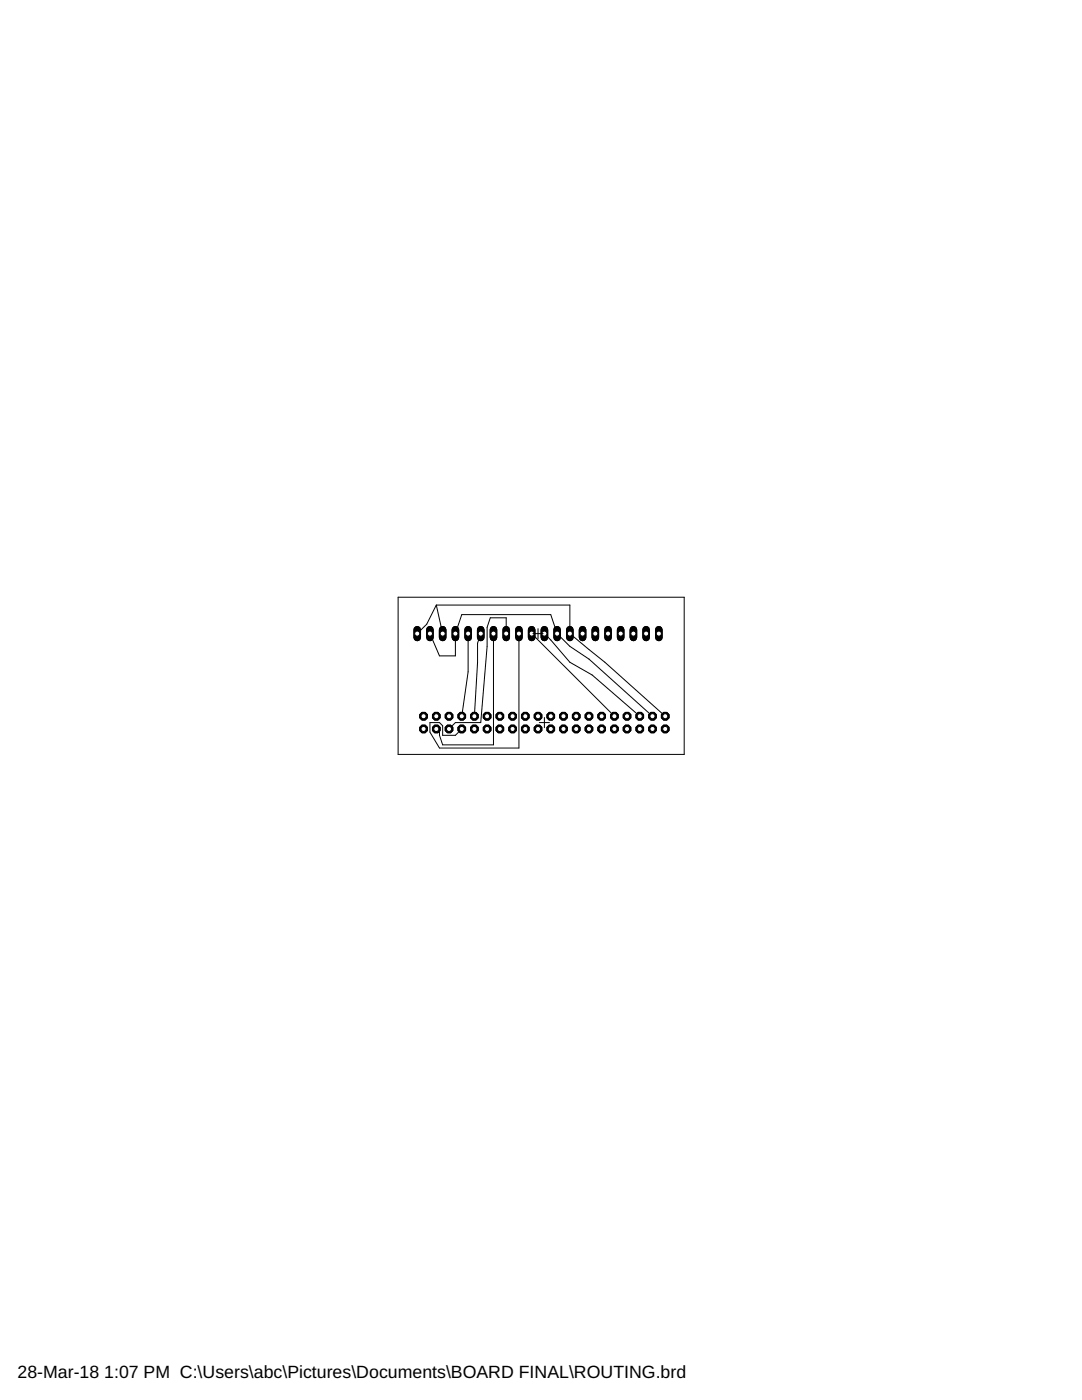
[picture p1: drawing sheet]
<svg xmlns="http://www.w3.org/2000/svg" width="216mm" height="279mm" viewBox="0 0 216 279" stroke-linecap="round" stroke-linejoin="round" font-family="sans-serif">
<defs><g id="words">
<g font-size="3.5">
<text x="3.5" y="274.9">28-Mar-18</text>
<text x="20.8" y="274.9">1:07 PM C:\Users\abc\Pictures\Documents\BOARD FINAL\ROUTING.brd</text>
</g>
</g></defs>
<path d="M83.2 125.7v1.5" fill="none" stroke="#000" stroke-width="1.5"/>
<circle cx="83.2" cy="126.4" r=".51" fill="#fff" stroke="#000" stroke-width=".2"/>
<path d="M85.8 125.7v1.5" fill="none" stroke="#000" stroke-width="1.5"/>
<circle cx="85.8" cy="126.4" r=".51" fill="#fff" stroke="#000" stroke-width=".2"/>
<path d="M88.3 125.7v1.5" fill="none" stroke="#000" stroke-width="1.5"/>
<circle cx="88.3" cy="126.4" r=".51" fill="#fff" stroke="#000" stroke-width=".2"/>
<path d="M90.9 125.7v1.5" fill="none" stroke="#000" stroke-width="1.5"/>
<circle cx="90.9" cy="126.4" r=".51" fill="#fff" stroke="#000" stroke-width=".2"/>
<path d="M93.4 125.7v1.5" fill="none" stroke="#000" stroke-width="1.5"/>
<circle cx="93.4" cy="126.4" r=".51" fill="#fff" stroke="#000" stroke-width=".2"/>
<path d="M95.9 125.7v1.5" fill="none" stroke="#000" stroke-width="1.5"/>
<circle cx="95.9" cy="126.4" r=".51" fill="#fff" stroke="#000" stroke-width=".2"/>
<path d="M98.5 125.7v1.5" fill="none" stroke="#000" stroke-width="1.5"/>
<circle cx="98.5" cy="126.4" r=".51" fill="#fff" stroke="#000" stroke-width=".2"/>
<path d="M101 125.7v1.5" fill="none" stroke="#000" stroke-width="1.5"/>
<circle cx="101" cy="126.4" r=".51" fill="#fff" stroke="#000" stroke-width=".2"/>
<path d="M103.5 125.7v1.5" fill="none" stroke="#000" stroke-width="1.5"/>
<circle cx="103.5" cy="126.4" r=".51" fill="#fff" stroke="#000" stroke-width=".2"/>
<path d="M106.1 125.7v1.5" fill="none" stroke="#000" stroke-width="1.5"/>
<circle cx="106.1" cy="126.4" r=".51" fill="#fff" stroke="#000" stroke-width=".2"/>
<path d="M108.6 125.7v1.5" fill="none" stroke="#000" stroke-width="1.5"/>
<circle cx="108.6" cy="126.4" r=".51" fill="#fff" stroke="#000" stroke-width=".2"/>
<path d="M111.2 125.7v1.5" fill="none" stroke="#000" stroke-width="1.5"/>
<circle cx="111.2" cy="126.4" r=".51" fill="#fff" stroke="#000" stroke-width=".2"/>
<path d="M113.7 125.7v1.5" fill="none" stroke="#000" stroke-width="1.5"/>
<circle cx="113.7" cy="126.4" r=".51" fill="#fff" stroke="#000" stroke-width=".2"/>
<path d="M116.2 125.7v1.5" fill="none" stroke="#000" stroke-width="1.5"/>
<circle cx="116.2" cy="126.4" r=".51" fill="#fff" stroke="#000" stroke-width=".2"/>
<path d="M118.8 125.7v1.5" fill="none" stroke="#000" stroke-width="1.5"/>
<circle cx="118.8" cy="126.4" r=".51" fill="#fff" stroke="#000" stroke-width=".2"/>
<path d="M121.3 125.7v1.5" fill="none" stroke="#000" stroke-width="1.5"/>
<circle cx="121.3" cy="126.4" r=".51" fill="#fff" stroke="#000" stroke-width=".2"/>
<path d="M123.8 125.7v1.5" fill="none" stroke="#000" stroke-width="1.5"/>
<circle cx="123.8" cy="126.4" r=".51" fill="#fff" stroke="#000" stroke-width=".2"/>
<path d="M126.4 125.7v1.5" fill="none" stroke="#000" stroke-width="1.5"/>
<circle cx="126.4" cy="126.4" r=".51" fill="#fff" stroke="#000" stroke-width=".2"/>
<path d="M128.9 125.7v1.5" fill="none" stroke="#000" stroke-width="1.5"/>
<circle cx="128.9" cy="126.4" r=".51" fill="#fff" stroke="#000" stroke-width=".2"/>
<path d="M131.5 125.7v1.5" fill="none" stroke="#000" stroke-width="1.5"/>
<circle cx="131.5" cy="126.4" r=".51" fill="#fff" stroke="#000" stroke-width=".2"/>
<circle cx="84.5" cy="145.5" r=".83" fill="#000" stroke="#000" stroke-width=".2"/>
<circle cx="84.5" cy="145.5" r=".51" fill="#fff" stroke="#000" stroke-width=".2"/>
<circle cx="84.5" cy="142.9" r=".83" fill="#000" stroke="#000" stroke-width=".2"/>
<circle cx="84.5" cy="142.9" r=".51" fill="#fff" stroke="#000" stroke-width=".2"/>
<circle cx="87.1" cy="145.5" r=".83" fill="#000" stroke="#000" stroke-width=".2"/>
<circle cx="87.1" cy="145.5" r=".51" fill="#fff" stroke="#000" stroke-width=".2"/>
<circle cx="87.1" cy="142.9" r=".83" fill="#000" stroke="#000" stroke-width=".2"/>
<circle cx="87.1" cy="142.9" r=".51" fill="#fff" stroke="#000" stroke-width=".2"/>
<circle cx="89.6" cy="145.5" r=".83" fill="#000" stroke="#000" stroke-width=".2"/>
<circle cx="89.6" cy="145.5" r=".51" fill="#fff" stroke="#000" stroke-width=".2"/>
<circle cx="89.6" cy="142.9" r=".83" fill="#000" stroke="#000" stroke-width=".2"/>
<circle cx="89.6" cy="142.9" r=".51" fill="#fff" stroke="#000" stroke-width=".2"/>
<circle cx="92.1" cy="145.5" r=".83" fill="#000" stroke="#000" stroke-width=".2"/>
<circle cx="92.1" cy="145.5" r=".51" fill="#fff" stroke="#000" stroke-width=".2"/>
<circle cx="92.1" cy="142.9" r=".83" fill="#000" stroke="#000" stroke-width=".2"/>
<circle cx="92.1" cy="142.9" r=".51" fill="#fff" stroke="#000" stroke-width=".2"/>
<circle cx="94.7" cy="145.5" r=".83" fill="#000" stroke="#000" stroke-width=".2"/>
<circle cx="94.7" cy="145.5" r=".51" fill="#fff" stroke="#000" stroke-width=".2"/>
<circle cx="94.7" cy="142.9" r=".83" fill="#000" stroke="#000" stroke-width=".2"/>
<circle cx="94.7" cy="142.9" r=".51" fill="#fff" stroke="#000" stroke-width=".2"/>
<circle cx="97.2" cy="145.5" r=".83" fill="#000" stroke="#000" stroke-width=".2"/>
<circle cx="97.2" cy="145.5" r=".51" fill="#fff" stroke="#000" stroke-width=".2"/>
<circle cx="97.2" cy="142.9" r=".83" fill="#000" stroke="#000" stroke-width=".2"/>
<circle cx="97.2" cy="142.9" r=".51" fill="#fff" stroke="#000" stroke-width=".2"/>
<circle cx="99.7" cy="145.5" r=".83" fill="#000" stroke="#000" stroke-width=".2"/>
<circle cx="99.7" cy="145.5" r=".51" fill="#fff" stroke="#000" stroke-width=".2"/>
<circle cx="99.7" cy="142.9" r=".83" fill="#000" stroke="#000" stroke-width=".2"/>
<circle cx="99.7" cy="142.9" r=".51" fill="#fff" stroke="#000" stroke-width=".2"/>
<circle cx="102.3" cy="145.5" r=".83" fill="#000" stroke="#000" stroke-width=".2"/>
<circle cx="102.3" cy="145.5" r=".51" fill="#fff" stroke="#000" stroke-width=".2"/>
<circle cx="102.3" cy="142.9" r=".83" fill="#000" stroke="#000" stroke-width=".2"/>
<circle cx="102.3" cy="142.9" r=".51" fill="#fff" stroke="#000" stroke-width=".2"/>
<circle cx="104.8" cy="145.5" r=".83" fill="#000" stroke="#000" stroke-width=".2"/>
<circle cx="104.8" cy="145.5" r=".51" fill="#fff" stroke="#000" stroke-width=".2"/>
<circle cx="104.8" cy="142.9" r=".83" fill="#000" stroke="#000" stroke-width=".2"/>
<circle cx="104.8" cy="142.9" r=".51" fill="#fff" stroke="#000" stroke-width=".2"/>
<circle cx="107.4" cy="145.5" r=".83" fill="#000" stroke="#000" stroke-width=".2"/>
<circle cx="107.4" cy="145.5" r=".51" fill="#fff" stroke="#000" stroke-width=".2"/>
<circle cx="107.4" cy="142.9" r=".83" fill="#000" stroke="#000" stroke-width=".2"/>
<circle cx="107.4" cy="142.9" r=".51" fill="#fff" stroke="#000" stroke-width=".2"/>
<circle cx="109.9" cy="145.5" r=".83" fill="#000" stroke="#000" stroke-width=".2"/>
<circle cx="109.9" cy="145.5" r=".51" fill="#fff" stroke="#000" stroke-width=".2"/>
<circle cx="109.9" cy="142.9" r=".83" fill="#000" stroke="#000" stroke-width=".2"/>
<circle cx="109.9" cy="142.9" r=".51" fill="#fff" stroke="#000" stroke-width=".2"/>
<circle cx="112.4" cy="145.5" r=".83" fill="#000" stroke="#000" stroke-width=".2"/>
<circle cx="112.4" cy="145.5" r=".51" fill="#fff" stroke="#000" stroke-width=".2"/>
<circle cx="112.4" cy="142.9" r=".83" fill="#000" stroke="#000" stroke-width=".2"/>
<circle cx="112.4" cy="142.9" r=".51" fill="#fff" stroke="#000" stroke-width=".2"/>
<circle cx="115" cy="145.5" r=".83" fill="#000" stroke="#000" stroke-width=".2"/>
<circle cx="115" cy="145.5" r=".51" fill="#fff" stroke="#000" stroke-width=".2"/>
<circle cx="115" cy="142.9" r=".83" fill="#000" stroke="#000" stroke-width=".2"/>
<circle cx="115" cy="142.9" r=".51" fill="#fff" stroke="#000" stroke-width=".2"/>
<circle cx="117.5" cy="145.5" r=".83" fill="#000" stroke="#000" stroke-width=".2"/>
<circle cx="117.5" cy="145.5" r=".51" fill="#fff" stroke="#000" stroke-width=".2"/>
<circle cx="117.5" cy="142.9" r=".83" fill="#000" stroke="#000" stroke-width=".2"/>
<circle cx="117.5" cy="142.9" r=".51" fill="#fff" stroke="#000" stroke-width=".2"/>
<circle cx="120.1" cy="145.5" r=".83" fill="#000" stroke="#000" stroke-width=".2"/>
<circle cx="120.1" cy="145.5" r=".51" fill="#fff" stroke="#000" stroke-width=".2"/>
<circle cx="120.1" cy="142.9" r=".83" fill="#000" stroke="#000" stroke-width=".2"/>
<circle cx="120.1" cy="142.9" r=".51" fill="#fff" stroke="#000" stroke-width=".2"/>
<circle cx="122.6" cy="145.5" r=".83" fill="#000" stroke="#000" stroke-width=".2"/>
<circle cx="122.6" cy="145.5" r=".51" fill="#fff" stroke="#000" stroke-width=".2"/>
<circle cx="122.6" cy="142.9" r=".83" fill="#000" stroke="#000" stroke-width=".2"/>
<circle cx="122.6" cy="142.9" r=".51" fill="#fff" stroke="#000" stroke-width=".2"/>
<circle cx="125.1" cy="145.5" r=".83" fill="#000" stroke="#000" stroke-width=".2"/>
<circle cx="125.1" cy="145.5" r=".51" fill="#fff" stroke="#000" stroke-width=".2"/>
<circle cx="125.1" cy="142.9" r=".83" fill="#000" stroke="#000" stroke-width=".2"/>
<circle cx="125.1" cy="142.9" r=".51" fill="#fff" stroke="#000" stroke-width=".2"/>
<circle cx="127.7" cy="145.5" r=".83" fill="#000" stroke="#000" stroke-width=".2"/>
<circle cx="127.7" cy="145.5" r=".51" fill="#fff" stroke="#000" stroke-width=".2"/>
<circle cx="127.7" cy="142.9" r=".83" fill="#000" stroke="#000" stroke-width=".2"/>
<circle cx="127.7" cy="142.9" r=".51" fill="#fff" stroke="#000" stroke-width=".2"/>
<circle cx="130.2" cy="145.5" r=".83" fill="#000" stroke="#000" stroke-width=".2"/>
<circle cx="130.2" cy="145.5" r=".51" fill="#fff" stroke="#000" stroke-width=".2"/>
<circle cx="130.2" cy="142.9" r=".83" fill="#000" stroke="#000" stroke-width=".2"/>
<circle cx="130.2" cy="142.9" r=".51" fill="#fff" stroke="#000" stroke-width=".2"/>
<circle cx="132.7" cy="145.5" r=".83" fill="#000" stroke="#000" stroke-width=".2"/>
<circle cx="132.7" cy="145.5" r=".51" fill="#fff" stroke="#000" stroke-width=".2"/>
<circle cx="132.7" cy="142.9" r=".83" fill="#000" stroke="#000" stroke-width=".2"/>
<circle cx="132.7" cy="142.9" r=".51" fill="#fff" stroke="#000" stroke-width=".2"/>
<path d="M85.8 126.4l1.9 4.5h3.2v-4.5l1.2-3.7h17.8l1.3 3.7 2.5 2.6 3.8 2.5 12.7 11.4M87.1 120.8l-1.9 3.8-2 1.8M87.1 120.8l1.2 5.6M87.1 120.8h26.6v5.6l7 5.8 12 10.7M93.4 126.4v7.7l-1.3 8.8M95.9 126.4l-.6 2v3.8l-.6 10.7M98.5 126.4v22.3h-10.2l-.6-2v-.6l-.6-.6M101 126.4v-3.1h-3.2l-.6 1.9v3.8l-1.3 15.2h-5l-1.3 1.3M103.5 126.4v22.9h-15.8l-1.9-3.2v-1.9h1.9l.6 .6v1.9h2.6l1.2-1.2M106.1 126.4l16.5 16.5M108.6 126.4l1.3 1.3 3.8 4.5 4.5 2.5 9.5 8.2" fill="none" stroke="#000" stroke-width=".2"/>
<path d="M83.2 125.7v1.5" fill="none" stroke="#000" stroke-width="1.5"/>
<circle cx="83.2" cy="126.4" r=".51" fill="#fff" stroke="#000" stroke-width=".2"/>
<path d="M85.8 125.7v1.5" fill="none" stroke="#000" stroke-width="1.5"/>
<circle cx="85.8" cy="126.4" r=".51" fill="#fff" stroke="#000" stroke-width=".2"/>
<path d="M88.3 125.7v1.5" fill="none" stroke="#000" stroke-width="1.5"/>
<circle cx="88.3" cy="126.4" r=".51" fill="#fff" stroke="#000" stroke-width=".2"/>
<path d="M90.9 125.7v1.5" fill="none" stroke="#000" stroke-width="1.5"/>
<circle cx="90.9" cy="126.4" r=".51" fill="#fff" stroke="#000" stroke-width=".2"/>
<path d="M93.4 125.7v1.5" fill="none" stroke="#000" stroke-width="1.5"/>
<circle cx="93.4" cy="126.4" r=".51" fill="#fff" stroke="#000" stroke-width=".2"/>
<path d="M95.9 125.7v1.5" fill="none" stroke="#000" stroke-width="1.5"/>
<circle cx="95.9" cy="126.4" r=".51" fill="#fff" stroke="#000" stroke-width=".2"/>
<path d="M98.5 125.7v1.5" fill="none" stroke="#000" stroke-width="1.5"/>
<circle cx="98.5" cy="126.4" r=".51" fill="#fff" stroke="#000" stroke-width=".2"/>
<path d="M101 125.7v1.5" fill="none" stroke="#000" stroke-width="1.5"/>
<circle cx="101" cy="126.4" r=".51" fill="#fff" stroke="#000" stroke-width=".2"/>
<path d="M103.5 125.7v1.5" fill="none" stroke="#000" stroke-width="1.5"/>
<circle cx="103.5" cy="126.4" r=".51" fill="#fff" stroke="#000" stroke-width=".2"/>
<path d="M106.1 125.7v1.5" fill="none" stroke="#000" stroke-width="1.5"/>
<circle cx="106.1" cy="126.4" r=".51" fill="#fff" stroke="#000" stroke-width=".2"/>
<path d="M108.6 125.7v1.5" fill="none" stroke="#000" stroke-width="1.5"/>
<circle cx="108.6" cy="126.4" r=".51" fill="#fff" stroke="#000" stroke-width=".2"/>
<path d="M111.2 125.7v1.5" fill="none" stroke="#000" stroke-width="1.5"/>
<circle cx="111.2" cy="126.4" r=".51" fill="#fff" stroke="#000" stroke-width=".2"/>
<path d="M113.7 125.7v1.5" fill="none" stroke="#000" stroke-width="1.5"/>
<circle cx="113.7" cy="126.4" r=".51" fill="#fff" stroke="#000" stroke-width=".2"/>
<path d="M116.2 125.7v1.5" fill="none" stroke="#000" stroke-width="1.5"/>
<circle cx="116.2" cy="126.4" r=".51" fill="#fff" stroke="#000" stroke-width=".2"/>
<path d="M118.8 125.7v1.5" fill="none" stroke="#000" stroke-width="1.5"/>
<circle cx="118.8" cy="126.4" r=".51" fill="#fff" stroke="#000" stroke-width=".2"/>
<path d="M121.3 125.7v1.5" fill="none" stroke="#000" stroke-width="1.5"/>
<circle cx="121.3" cy="126.4" r=".51" fill="#fff" stroke="#000" stroke-width=".2"/>
<path d="M123.8 125.7v1.5" fill="none" stroke="#000" stroke-width="1.5"/>
<circle cx="123.8" cy="126.4" r=".51" fill="#fff" stroke="#000" stroke-width=".2"/>
<path d="M126.4 125.7v1.5" fill="none" stroke="#000" stroke-width="1.5"/>
<circle cx="126.4" cy="126.4" r=".51" fill="#fff" stroke="#000" stroke-width=".2"/>
<path d="M128.9 125.7v1.5" fill="none" stroke="#000" stroke-width="1.5"/>
<circle cx="128.9" cy="126.4" r=".51" fill="#fff" stroke="#000" stroke-width=".2"/>
<path d="M131.5 125.7v1.5" fill="none" stroke="#000" stroke-width="1.5"/>
<circle cx="131.5" cy="126.4" r=".51" fill="#fff" stroke="#000" stroke-width=".2"/>
<circle cx="84.5" cy="145.5" r=".83" fill="#000" stroke="#000" stroke-width=".2"/>
<circle cx="84.5" cy="145.5" r=".51" fill="#fff" stroke="#000" stroke-width=".2"/>
<circle cx="84.5" cy="142.9" r=".83" fill="#000" stroke="#000" stroke-width=".2"/>
<circle cx="84.5" cy="142.9" r=".51" fill="#fff" stroke="#000" stroke-width=".2"/>
<circle cx="87.1" cy="145.5" r=".83" fill="#000" stroke="#000" stroke-width=".2"/>
<circle cx="87.1" cy="145.5" r=".51" fill="#fff" stroke="#000" stroke-width=".2"/>
<circle cx="87.1" cy="142.9" r=".83" fill="#000" stroke="#000" stroke-width=".2"/>
<circle cx="87.1" cy="142.9" r=".51" fill="#fff" stroke="#000" stroke-width=".2"/>
<circle cx="89.6" cy="145.5" r=".83" fill="#000" stroke="#000" stroke-width=".2"/>
<circle cx="89.6" cy="145.5" r=".51" fill="#fff" stroke="#000" stroke-width=".2"/>
<circle cx="89.6" cy="142.9" r=".83" fill="#000" stroke="#000" stroke-width=".2"/>
<circle cx="89.6" cy="142.9" r=".51" fill="#fff" stroke="#000" stroke-width=".2"/>
<circle cx="92.1" cy="145.5" r=".83" fill="#000" stroke="#000" stroke-width=".2"/>
<circle cx="92.1" cy="145.5" r=".51" fill="#fff" stroke="#000" stroke-width=".2"/>
<circle cx="92.1" cy="142.9" r=".83" fill="#000" stroke="#000" stroke-width=".2"/>
<circle cx="92.1" cy="142.9" r=".51" fill="#fff" stroke="#000" stroke-width=".2"/>
<circle cx="94.7" cy="145.5" r=".83" fill="#000" stroke="#000" stroke-width=".2"/>
<circle cx="94.7" cy="145.5" r=".51" fill="#fff" stroke="#000" stroke-width=".2"/>
<circle cx="94.7" cy="142.9" r=".83" fill="#000" stroke="#000" stroke-width=".2"/>
<circle cx="94.7" cy="142.9" r=".51" fill="#fff" stroke="#000" stroke-width=".2"/>
<circle cx="97.2" cy="145.5" r=".83" fill="#000" stroke="#000" stroke-width=".2"/>
<circle cx="97.2" cy="145.5" r=".51" fill="#fff" stroke="#000" stroke-width=".2"/>
<circle cx="97.2" cy="142.9" r=".83" fill="#000" stroke="#000" stroke-width=".2"/>
<circle cx="97.2" cy="142.9" r=".51" fill="#fff" stroke="#000" stroke-width=".2"/>
<circle cx="99.7" cy="145.5" r=".83" fill="#000" stroke="#000" stroke-width=".2"/>
<circle cx="99.7" cy="145.5" r=".51" fill="#fff" stroke="#000" stroke-width=".2"/>
<circle cx="99.7" cy="142.9" r=".83" fill="#000" stroke="#000" stroke-width=".2"/>
<circle cx="99.7" cy="142.9" r=".51" fill="#fff" stroke="#000" stroke-width=".2"/>
<circle cx="102.3" cy="145.5" r=".83" fill="#000" stroke="#000" stroke-width=".2"/>
<circle cx="102.3" cy="145.5" r=".51" fill="#fff" stroke="#000" stroke-width=".2"/>
<circle cx="102.3" cy="142.9" r=".83" fill="#000" stroke="#000" stroke-width=".2"/>
<circle cx="102.3" cy="142.9" r=".51" fill="#fff" stroke="#000" stroke-width=".2"/>
<circle cx="104.8" cy="145.5" r=".83" fill="#000" stroke="#000" stroke-width=".2"/>
<circle cx="104.8" cy="145.5" r=".51" fill="#fff" stroke="#000" stroke-width=".2"/>
<circle cx="104.8" cy="142.9" r=".83" fill="#000" stroke="#000" stroke-width=".2"/>
<circle cx="104.8" cy="142.9" r=".51" fill="#fff" stroke="#000" stroke-width=".2"/>
<circle cx="107.4" cy="145.5" r=".83" fill="#000" stroke="#000" stroke-width=".2"/>
<circle cx="107.4" cy="145.5" r=".51" fill="#fff" stroke="#000" stroke-width=".2"/>
<circle cx="107.4" cy="142.9" r=".83" fill="#000" stroke="#000" stroke-width=".2"/>
<circle cx="107.4" cy="142.9" r=".51" fill="#fff" stroke="#000" stroke-width=".2"/>
<circle cx="109.9" cy="145.5" r=".83" fill="#000" stroke="#000" stroke-width=".2"/>
<circle cx="109.9" cy="145.5" r=".51" fill="#fff" stroke="#000" stroke-width=".2"/>
<circle cx="109.9" cy="142.9" r=".83" fill="#000" stroke="#000" stroke-width=".2"/>
<circle cx="109.9" cy="142.9" r=".51" fill="#fff" stroke="#000" stroke-width=".2"/>
<circle cx="112.4" cy="145.5" r=".83" fill="#000" stroke="#000" stroke-width=".2"/>
<circle cx="112.4" cy="145.5" r=".51" fill="#fff" stroke="#000" stroke-width=".2"/>
<circle cx="112.4" cy="142.9" r=".83" fill="#000" stroke="#000" stroke-width=".2"/>
<circle cx="112.4" cy="142.9" r=".51" fill="#fff" stroke="#000" stroke-width=".2"/>
<circle cx="115" cy="145.5" r=".83" fill="#000" stroke="#000" stroke-width=".2"/>
<circle cx="115" cy="145.5" r=".51" fill="#fff" stroke="#000" stroke-width=".2"/>
<circle cx="115" cy="142.9" r=".83" fill="#000" stroke="#000" stroke-width=".2"/>
<circle cx="115" cy="142.9" r=".51" fill="#fff" stroke="#000" stroke-width=".2"/>
<circle cx="117.5" cy="145.5" r=".83" fill="#000" stroke="#000" stroke-width=".2"/>
<circle cx="117.5" cy="145.5" r=".51" fill="#fff" stroke="#000" stroke-width=".2"/>
<circle cx="117.5" cy="142.9" r=".83" fill="#000" stroke="#000" stroke-width=".2"/>
<circle cx="117.5" cy="142.9" r=".51" fill="#fff" stroke="#000" stroke-width=".2"/>
<circle cx="120.1" cy="145.5" r=".83" fill="#000" stroke="#000" stroke-width=".2"/>
<circle cx="120.1" cy="145.5" r=".51" fill="#fff" stroke="#000" stroke-width=".2"/>
<circle cx="120.1" cy="142.9" r=".83" fill="#000" stroke="#000" stroke-width=".2"/>
<circle cx="120.1" cy="142.9" r=".51" fill="#fff" stroke="#000" stroke-width=".2"/>
<circle cx="122.6" cy="145.5" r=".83" fill="#000" stroke="#000" stroke-width=".2"/>
<circle cx="122.6" cy="145.5" r=".51" fill="#fff" stroke="#000" stroke-width=".2"/>
<circle cx="122.6" cy="142.9" r=".83" fill="#000" stroke="#000" stroke-width=".2"/>
<circle cx="122.6" cy="142.9" r=".51" fill="#fff" stroke="#000" stroke-width=".2"/>
<circle cx="125.1" cy="145.5" r=".83" fill="#000" stroke="#000" stroke-width=".2"/>
<circle cx="125.1" cy="145.5" r=".51" fill="#fff" stroke="#000" stroke-width=".2"/>
<circle cx="125.1" cy="142.9" r=".83" fill="#000" stroke="#000" stroke-width=".2"/>
<circle cx="125.1" cy="142.9" r=".51" fill="#fff" stroke="#000" stroke-width=".2"/>
<circle cx="127.7" cy="145.5" r=".83" fill="#000" stroke="#000" stroke-width=".2"/>
<circle cx="127.7" cy="145.5" r=".51" fill="#fff" stroke="#000" stroke-width=".2"/>
<circle cx="127.7" cy="142.9" r=".83" fill="#000" stroke="#000" stroke-width=".2"/>
<circle cx="127.7" cy="142.9" r=".51" fill="#fff" stroke="#000" stroke-width=".2"/>
<circle cx="130.2" cy="145.5" r=".83" fill="#000" stroke="#000" stroke-width=".2"/>
<circle cx="130.2" cy="145.5" r=".51" fill="#fff" stroke="#000" stroke-width=".2"/>
<circle cx="130.2" cy="142.9" r=".83" fill="#000" stroke="#000" stroke-width=".2"/>
<circle cx="130.2" cy="142.9" r=".51" fill="#fff" stroke="#000" stroke-width=".2"/>
<circle cx="132.7" cy="145.5" r=".83" fill="#000" stroke="#000" stroke-width=".2"/>
<circle cx="132.7" cy="145.5" r=".51" fill="#fff" stroke="#000" stroke-width=".2"/>
<circle cx="132.7" cy="142.9" r=".83" fill="#000" stroke="#000" stroke-width=".2"/>
<circle cx="132.7" cy="142.9" r=".51" fill="#fff" stroke="#000" stroke-width=".2"/>
<path d="M79.4 119.2h57.1v31.4h-57.1zM106.3 126.4h2.1M107.4 125.5v2M107.6 144.2h2M108.6 143.2v2" fill="none" stroke="#000" stroke-width=".2"/>
<use href="#words"/>
</svg>
